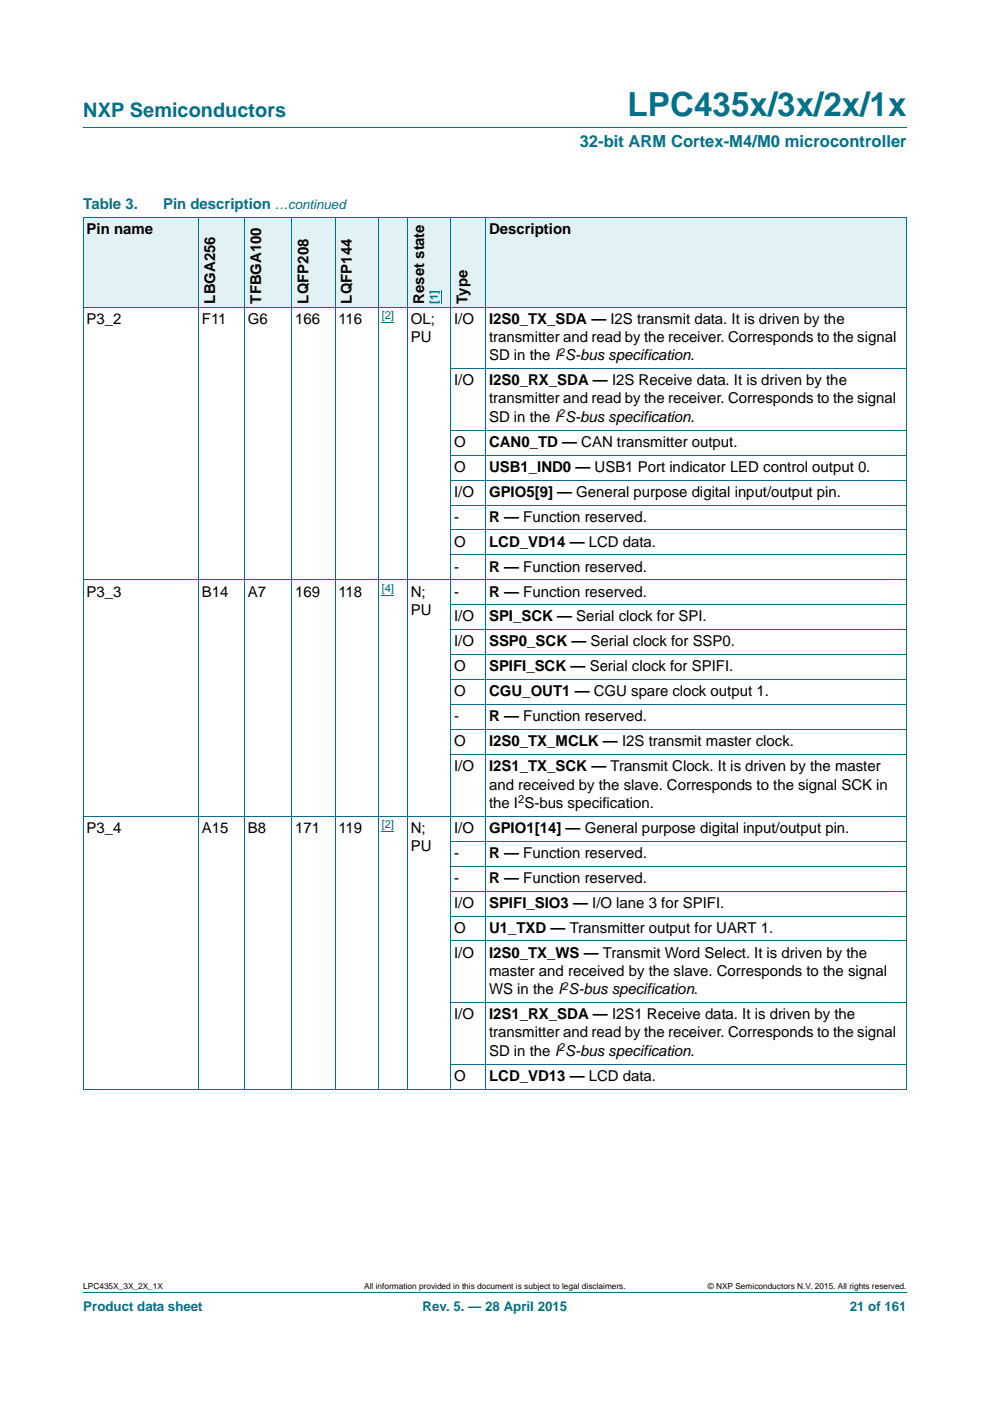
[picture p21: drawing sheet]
<svg xmlns="http://www.w3.org/2000/svg" width="210mm" height="297mm" viewBox="0 0 210 297" stroke-linecap="round" stroke-linejoin="round" font-family="sans-serif">
<defs><g id="words">
<text font-size="7" fill="#00718a" x="133.1" y="24.6">LPC435x/3x/2x/1x</text>
<text font-size="4.2" fill="#00718a" x="17.7" y="24.9">NXP Semiconductors</text>
<text font-size="3.5" fill="#00718a" x="123" y="31.1">32-bit ARM Cortex-M4/M0 microcontroller</text>
<g font-size="3.2" fill="#00718a">
<text x="17.7" y="44.3">Table 3.</text>
<text x="34.6" y="44.3">Pin description</text>
</g>
<g font-size="3.2">
<text x="18.4" y="49.6">Pin name</text>
<text x="103.7" y="49.6">Description</text>
<text x="45.6" y="64.4" transform="rotate(-90 45.6 64.4)">LBGA256</text>
<text x="55.4" y="64.4" transform="rotate(-90 55.4 64.4)">TFBGA100</text>
<text x="65.4" y="64.4" transform="rotate(-90 65.4 64.4)">LQFP208</text>
<text x="74.6" y="64.4" transform="rotate(-90 74.6 64.4)">LQFP144</text>
<text x="90" y="64.4" transform="rotate(-90 90 64.4)">Reset state</text>
<text x="99.1" y="64.4" transform="rotate(-90 99.1 64.4)">Type</text>
<text x="18.4" y="68.6">P3_2</text>
<text x="42.8" y="68.6">F11</text>
<text x="52.5" y="68.6">G6</text>
<text x="62.6" y="68.6">166</text>
<text x="71.8" y="68.6">116</text>
<text x="87.1" y="68.6">OL;</text>
<text x="96.3" y="68.6">I/O</text>
<text x="103.7" y="68.6">I2S0_TX_SDA — I2S transmit data. It is driven by the</text>
<text x="87.1" y="72.5">PU</text>
<text x="103.7" y="72.5">transmitter and read by the receiver. Corresponds to the signal</text>
<text x="103.7" y="76.4">SD in the I S-bus specification.</text>
<text x="96.3" y="81.7">I/O</text>
<text x="103.7" y="81.7">I2S0_RX_SDA — I2S Receive data. It is driven by the</text>
<text x="103.7" y="85.5">transmitter and read by the receiver. Corresponds to the signal</text>
<text x="103.7" y="89.4">SD in the I S-bus specification.</text>
<text x="96.3" y="94.7">O</text>
<text x="103.7" y="94.7">CAN0_TD — CAN transmitter output.</text>
<text x="96.3" y="100">O</text>
<text x="103.7" y="100">USB1_IND0 — USB1 Port indicator LED control output 0.</text>
<text x="96.3" y="105.3">I/O</text>
<text x="103.7" y="105.3">GPIO5[9] — General purpose digital input/output pin.</text>
<text x="96.3" y="110.6">-</text>
<text x="103.7" y="110.6">R — Function reserved.</text>
<text x="96.3" y="115.9">O</text>
<text x="103.7" y="115.9">LCD_VD14 — LCD data.</text>
<text x="96.3" y="121.2">-</text>
<text x="103.7" y="121.2">R — Function reserved.</text>
<text x="18.4" y="126.5">P3_3</text>
<text x="42.8" y="126.5">B14</text>
<text x="52.5" y="126.5">A7</text>
<text x="62.6" y="126.5">169</text>
<text x="71.8" y="126.5">118</text>
<text x="87.1" y="126.5">N;</text>
<text x="87.1" y="130.3">PU</text>
<text x="96.3" y="126.5">-</text>
<text x="96.3" y="131.8">I/O</text>
<text x="103.7" y="126.5">R — Function reserved.</text>
<text x="103.7" y="131.8">SPI_SCK — Serial clock for SPI.</text>
<text x="96.3" y="137.1">I/O</text>
<text x="103.7" y="137.1">SSP0_SCK — Serial clock for SSP0.</text>
<text x="96.3" y="142.3">O</text>
<text x="103.7" y="142.3">SPIFI_SCK — Serial clock for SPIFI.</text>
<text x="96.3" y="147.6">O</text>
<text x="103.7" y="147.6">CGU_OUT1 — CGU spare clock output 1.</text>
<text x="96.3" y="152.9">-</text>
<text x="103.7" y="152.9">R — Function reserved.</text>
<text x="96.3" y="158.2">O</text>
<text x="103.7" y="158.2">I2S0_TX_MCLK — I2S transmit master clock.</text>
<text x="96.3" y="163.5">I/O</text>
<text x="103.7" y="167.4">and received by the slave. Corresponds to the signal SCK in</text>
<text x="103.7" y="163.5">I2S1_TX_SCK — Transmit Clock. It is driven by the master</text>
<text x="103.7" y="171.3">the I S-bus specification.</text>
<text x="18.4" y="176.6">P3_4</text>
<text x="42.8" y="176.6">A15</text>
<text x="52.5" y="176.6">B8</text>
<text x="62.6" y="176.6">171</text>
<text x="71.8" y="176.6">119</text>
<text x="87.1" y="176.6">N;</text>
<text x="96.3" y="176.6">I/O</text>
<text x="103.7" y="176.6">GPIO1[14] — General purpose digital input/output pin.</text>
<text x="87.1" y="180.4">PU</text>
<text x="96.3" y="181.9">-</text>
<text x="103.7" y="181.9">R — Function reserved.</text>
<text x="96.3" y="187.2">-</text>
<text x="103.7" y="187.2">R — Function reserved.</text>
<text x="96.3" y="192.5">I/O</text>
<text x="96.3" y="197.7">O</text>
<text x="103.7" y="192.5">SPIFI_SIO3 — I/O lane 3 for SPIFI.</text>
<text x="103.7" y="197.7">U1_TXD — Transmitter output for UART 1.</text>
<text x="96.3" y="203">I/O</text>
<text x="103.7" y="203">I2S0_TX_WS — Transmit Word Select. It is driven by the</text>
<text x="103.7" y="206.9">master and received by the slave. Corresponds to the signal</text>
<text x="103.7" y="210.8">WS in the I S-bus specification.</text>
<text x="96.3" y="216.1">I/O</text>
<text x="103.7" y="216.1">I2S1_RX_SDA — I2S1 Receive data. It is driven by the</text>
<text x="103.7" y="220">transmitter and read by the receiver. Corresponds to the signal</text>
<text x="103.7" y="223.8">SD in the I S-bus specification.</text>
<text x="96.3" y="229.1">O</text>
<text x="103.7" y="229.1">LCD_VD13 — LCD data.</text>
</g>
<g font-size="2.8" fill="#00718a">
<text x="58.3" y="44.3">…continued</text>
<text x="17.7" y="277.9">Product data sheet</text>
<text x="89.6" y="277.9">Rev. 5. — 28 April 2015</text>
<text x="180.2" y="277.9">21 of 161</text>
</g>
<g font-size="2.4" fill="#00f">
<text x="92.9" y="64.4" transform="rotate(-90 92.9 64.4)">[1]</text>
<text x="81" y="67.6">[2]</text>
<text x="81" y="125.5">[4]</text>
<text x="81" y="175.6">[2]</text>
</g>
<g font-size="2.4">
<text x="118.6" y="75.4">2</text>
<text x="118.6" y="88.5">2</text>
<text x="109.9" y="170.3">2</text>
<text x="119.3" y="209.8">2</text>
<text x="118.6" y="222.9">2</text>
</g>
<g font-size="1.8">
<text x="17.7" y="273.3">LPC435X_3X_2X_1X</text>
<text x="77.2" y="273.3">All information provided in this document is subject to legal disclaimers.</text>
<text x="150.1" y="273.3">© NXP Semiconductors N.V. 2015. All rights reserved.</text>
</g>
</g></defs>
<path d="M17.7 27h174.6M17.7 273.9h174.6" fill="none" stroke="#00718a" stroke-width=".21"/>
<path d="M81 68.4h2.6M81 126.2h2.6M81 176.3h2.6" fill="none" stroke="#00f" stroke-width=".21"/>
<g fill="#e2f1f4">
<path d="M17.7 46h24.4v19.1h-24.4z"/>
<path d="M42.1 46h9.8v19.1h-9.8z"/>
<path d="M51.9 46h10v19.1h-10z"/>
<path d="M61.9 46h9.2v19.1h-9.2z"/>
<path d="M71.1 46h9.2v19.1h-9.2z"/>
<path d="M80.3 46h15.3v19.1h-15.3z"/>
</g>
<path d="M93.6 61.5v2.9" fill="none" stroke="#00f" stroke-width=".21"/>
<g fill="#e2f1f4">
<path d="M95.6 46h7.4v19.1h-7.4z"/>
<path d="M103 46h89.3v19.1h-89.3z"/>
</g>
<g fill="none" stroke="#00718a" stroke-width=".21">
<path d="M17.6 46h174.7M17.7 46.1v184.8M42.1 46v184.9M51.9 46v184.9M61.9 46v184.9M71.1 46v184.9M80.3 46v184.9M86.4 46v184.9M95.6 46v184.9M103 46v184.9M192.3 46.1v184.8h-174.7M17.6 65.1h174.7"/>
<path d="M95.6 78.1h96.7M95.6 91.2h96.7M95.6 96.5h96.7M95.6 101.8h96.7M95.6 107.1h96.7M95.6 112.4h96.7M95.6 117.7h96.7M17.6 122.9h174.7M95.6 128.2h96.7M95.6 133.5h96.7M95.6 138.8h96.7M95.6 144.1h96.7"/>
<path d="M95.6 149.4h96.7M95.6 154.7h96.7M95.6 160h96.7M17.6 173h174.7M95.6 178.3h96.7M95.6 183.6h96.7M95.6 188.9h96.7M95.6 194.2h96.7M95.6 199.5h96.7M95.6 212.6h96.7M95.6 225.6h96.7"/>
</g>
<use href="#words"/>
</svg>
